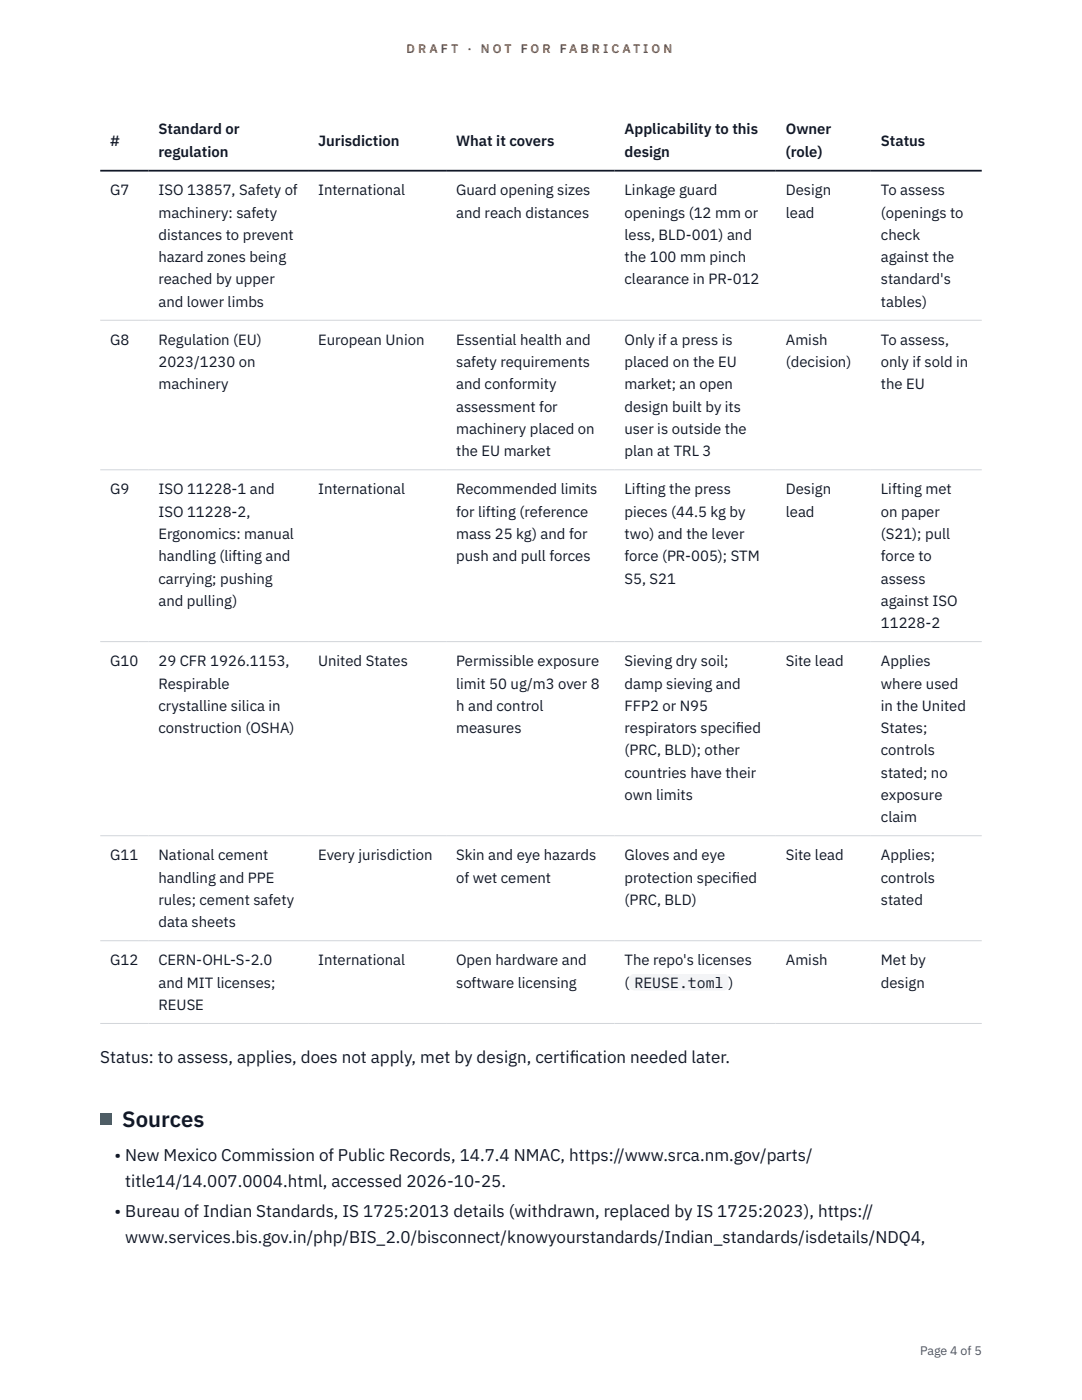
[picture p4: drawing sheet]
<svg xmlns="http://www.w3.org/2000/svg" width="216mm" height="279mm" viewBox="0 0 216 279" stroke-linecap="round" stroke-linejoin="round" font-family="sans-serif">
<defs><g id="words">
<text font-size="4.4" fill="#111827" x="24.4" y="224.8">Sources</text>
<g font-size="3.4" fill="#111827">
<text x="20" y="212.2">Status: to assess, applies, does not apply, met by design, certif</text>
<text x="113.7" y="212.2">ication needed later.</text>
<text x="22.9" y="231.7">• New Mexico Commission of Public Records, 14.7.4 NMAC, https://www.srca.nm.gov/parts/</text>
<text x="25" y="236.8">title14/14.007.0004.html, accessed 2026-10-25.</text>
<text x="22.9" y="242.9">• Bureau of Indian Standards, IS 1725:2013 details (withdrawn, replaced by IS 1725:2023), https://</text>
<text x="25" y="248">www.services.bis.gov.in/php/BIS_2.0/bisconnect/knowyourstandards/Indian_standards/isdetails/NDQ4,</text>
</g>
<g font-size="3" fill="#111827">
<text x="22" y="29.1">#</text>
<text x="31.6" y="26.8">Standard or</text>
<text x="63.5" y="29.1">Jurisdiction</text>
<text x="91" y="29.1">What it covers</text>
<text x="124.6" y="26.8">Applicability to this</text>
<text x="156.8" y="26.8">Owner</text>
<text x="175.8" y="29.1">Status</text>
<text x="31.6" y="31.3">regulation</text>
<text x="124.6" y="31.3">design</text>
<text x="156.8" y="31.3">(role)</text>
<text x="22" y="39">G7</text>
<text x="31.6" y="39">ISO 13857, Safety of</text>
<text x="63.5" y="39">International</text>
<text x="91" y="39">Guard opening sizes</text>
<text x="124.6" y="39">Linkage guard</text>
<text x="156.8" y="39">Design</text>
<text x="175.8" y="39">To assess</text>
<text x="31.6" y="43.4">machinery: safety</text>
<text x="31.6" y="47.9">distances to prevent</text>
<text x="91" y="43.4">and reach distances</text>
<text x="124.6" y="43.4">openings (12 mm or</text>
<text x="124.6" y="47.9">less, BLD-001) and</text>
<text x="156.8" y="43.4">lead</text>
<text x="175.8" y="43.4">(openings to</text>
<text x="175.8" y="47.9">check</text>
<text x="31.6" y="52.3">hazard zones being</text>
<text x="124.6" y="52.3">the 100 mm pinch</text>
<text x="175.8" y="52.3">against the</text>
<text x="31.6" y="56.8">reached by upper</text>
<text x="124.6" y="56.8">clearance in PR-012</text>
<text x="175.8" y="56.8">standard's</text>
<text x="31.6" y="61.2">and lower limbs</text>
<text x="175.8" y="61.2">tables)</text>
<text x="22" y="68.8">G8</text>
<text x="31.6" y="68.8">Regulation (EU)</text>
<text x="63.5" y="68.8">European Union</text>
<text x="91" y="68.8">Essential health and</text>
<text x="124.6" y="68.8">Only if a press is</text>
<text x="156.8" y="68.8">Amish</text>
<text x="175.8" y="68.8">To assess,</text>
<text x="31.6" y="73.3">2023/1230 on</text>
<text x="31.6" y="77.7">machinery</text>
<text x="91" y="73.3">safety requirements</text>
<text x="91" y="77.7">and conformity</text>
<text x="124.6" y="73.3">placed on the EU</text>
<text x="124.6" y="77.7">market; an open</text>
<text x="156.8" y="73.3">(decision)</text>
<text x="175.8" y="73.3">only if sold in</text>
<text x="175.8" y="77.7">the EU</text>
<text x="91" y="82.2">assessment for</text>
<text x="124.6" y="82.2">design built by its</text>
<text x="91" y="86.6">machinery placed on</text>
<text x="124.6" y="86.6">user is outside the</text>
<text x="91" y="91.1">the EU market</text>
<text x="124.6" y="91.1">plan at TRL 3</text>
<text x="22" y="98.7">G9</text>
<text x="31.6" y="98.7">ISO 11228-1 and</text>
<text x="63.5" y="98.7">International</text>
<text x="91" y="98.7">Recommended limits</text>
<text x="124.6" y="98.7">Lifting the press</text>
<text x="156.8" y="98.7">Design</text>
<text x="175.8" y="98.7">Lifting met</text>
<text x="31.6" y="103.1">ISO 11228-2,</text>
<text x="31.6" y="107.6">Ergonomics: manual</text>
<text x="91" y="103.1">for lifting (reference</text>
<text x="91" y="107.6">mass 25 kg) and for</text>
<text x="124.6" y="103.1">pieces (44.5 kg by</text>
<text x="124.6" y="107.6">two) and the lever</text>
<text x="156.8" y="103.1">lead</text>
<text x="175.8" y="103.1">on paper</text>
<text x="175.8" y="107.6">(S21); pull</text>
<text x="31.6" y="112">handling (lifting and</text>
<text x="91" y="112">push and pull forces</text>
<text x="124.6" y="112">force (PR-005); STM</text>
<text x="175.8" y="112">force to</text>
<text x="31.6" y="116.5">carrying; pushing</text>
<text x="124.6" y="116.5">S5, S21</text>
<text x="175.8" y="116.5">assess</text>
<text x="31.6" y="120.9">and pulling)</text>
<text x="175.8" y="120.9">against ISO</text>
<text x="175.8" y="125.4">11228-2</text>
<text x="22" y="133">G10</text>
<text x="31.6" y="133">29 CFR 1926.1153,</text>
<text x="31.6" y="137.4">Respirable</text>
<text x="63.5" y="133">United States</text>
<text x="91" y="133">Permissible exposure</text>
<text x="91" y="137.4">limit 50 ug/m3 over 8</text>
<text x="124.6" y="133">Sieving dry soil;</text>
<text x="124.6" y="137.4">damp sieving and</text>
<text x="156.8" y="133">Site lead</text>
<text x="175.8" y="133">Applies</text>
<text x="175.8" y="137.4">where used</text>
<text x="31.6" y="141.9">crystalline silica in</text>
<text x="91" y="141.9">h and control</text>
<text x="124.6" y="141.9">FFP2 or N95</text>
<text x="175.8" y="141.9">in the United</text>
<text x="31.6" y="146.3">construction (OSHA)</text>
<text x="91" y="146.3">measures</text>
<text x="124.6" y="146.3">respirators specif</text>
<text x="146.8" y="146.3">ied</text>
<text x="175.8" y="146.3">States;</text>
<text x="124.6" y="150.8">(PRC, BLD); other</text>
<text x="124.6" y="155.2">countries have their</text>
<text x="175.8" y="150.8">controls</text>
<text x="175.8" y="155.2">stated; no</text>
<text x="124.6" y="159.6">own limits</text>
<text x="175.8" y="159.6">exposure</text>
<text x="175.8" y="164.1">claim</text>
<text x="22" y="171.7">G11</text>
<text x="31.6" y="171.7">National cement</text>
<text x="63.5" y="171.7">Every jurisdiction</text>
<text x="91" y="171.7">Skin and eye hazards</text>
<text x="124.6" y="171.7">Gloves and eye</text>
<text x="156.8" y="171.7">Site lead</text>
<text x="175.8" y="171.7">Applies;</text>
<text x="31.6" y="176.2">handling and PPE</text>
<text x="91" y="176.2">of wet cement</text>
<text x="124.6" y="176.2">protection specif</text>
<text x="146.1" y="176.2">ied</text>
<text x="175.8" y="176.2">controls</text>
<text x="31.6" y="180.6">rules; cement safety</text>
<text x="31.6" y="185">data sheets</text>
<text x="124.6" y="180.6">(PRC, BLD)</text>
<text x="175.8" y="180.6">stated</text>
<text x="22" y="192.7">G12</text>
<text x="31.6" y="192.7">CERN-OHL-S-2.0</text>
<text x="31.6" y="197.1">and MIT licenses;</text>
<text x="63.5" y="192.7">International</text>
<text x="91" y="192.7">Open hardware and</text>
<text x="91" y="197.1">software licensing</text>
<text x="124.6" y="192.7">The repo's licenses</text>
<text x="124.6" y="197.1">(</text>
<text x="126.6" y="197.1">REUSE.toml</text>
<text x="145.4" y="197.1">)</text>
<text x="156.8" y="192.7">Amish</text>
<text x="175.8" y="192.7">Met by</text>
<text x="175.8" y="197.1">design</text>
<text x="31.6" y="201.6">REUSE</text>
</g>
<g font-size="2.5" fill="#b45309">
<text x="81.1" y="10.5">D R A F T</text>
<text x="93.3" y="10.5">·</text>
<text x="95.9" y="10.5">N O T</text>
<text x="103.9" y="10.5">F O R</text>
<text x="111.7" y="10.5">F A B R I C A T I O N</text>
</g>
<text font-size="2.5" fill="#4b5563" x="183.6" y="270.3">Page 4 of 5</text>
</g></defs>
<path d="M20 63.9h175.9M20 93.8h175.9M20 128.1h175.9M20 166.8h175.9M20 187.7h175.9M20 204.3h175.9" fill="none" stroke="#d1d5db" stroke-width=".2"/>
<path d="M20 34.1h175.9" fill="none" stroke="#111827" stroke-width=".35"/>
<path d="M125.6 194.3h19.8v3.4h-19.8z" fill="#f3f4f6"/>
<path d="M20 222.2h2.2v2.2h-2.2z" fill="#0f766e"/>
<use href="#words"/>
</svg>
